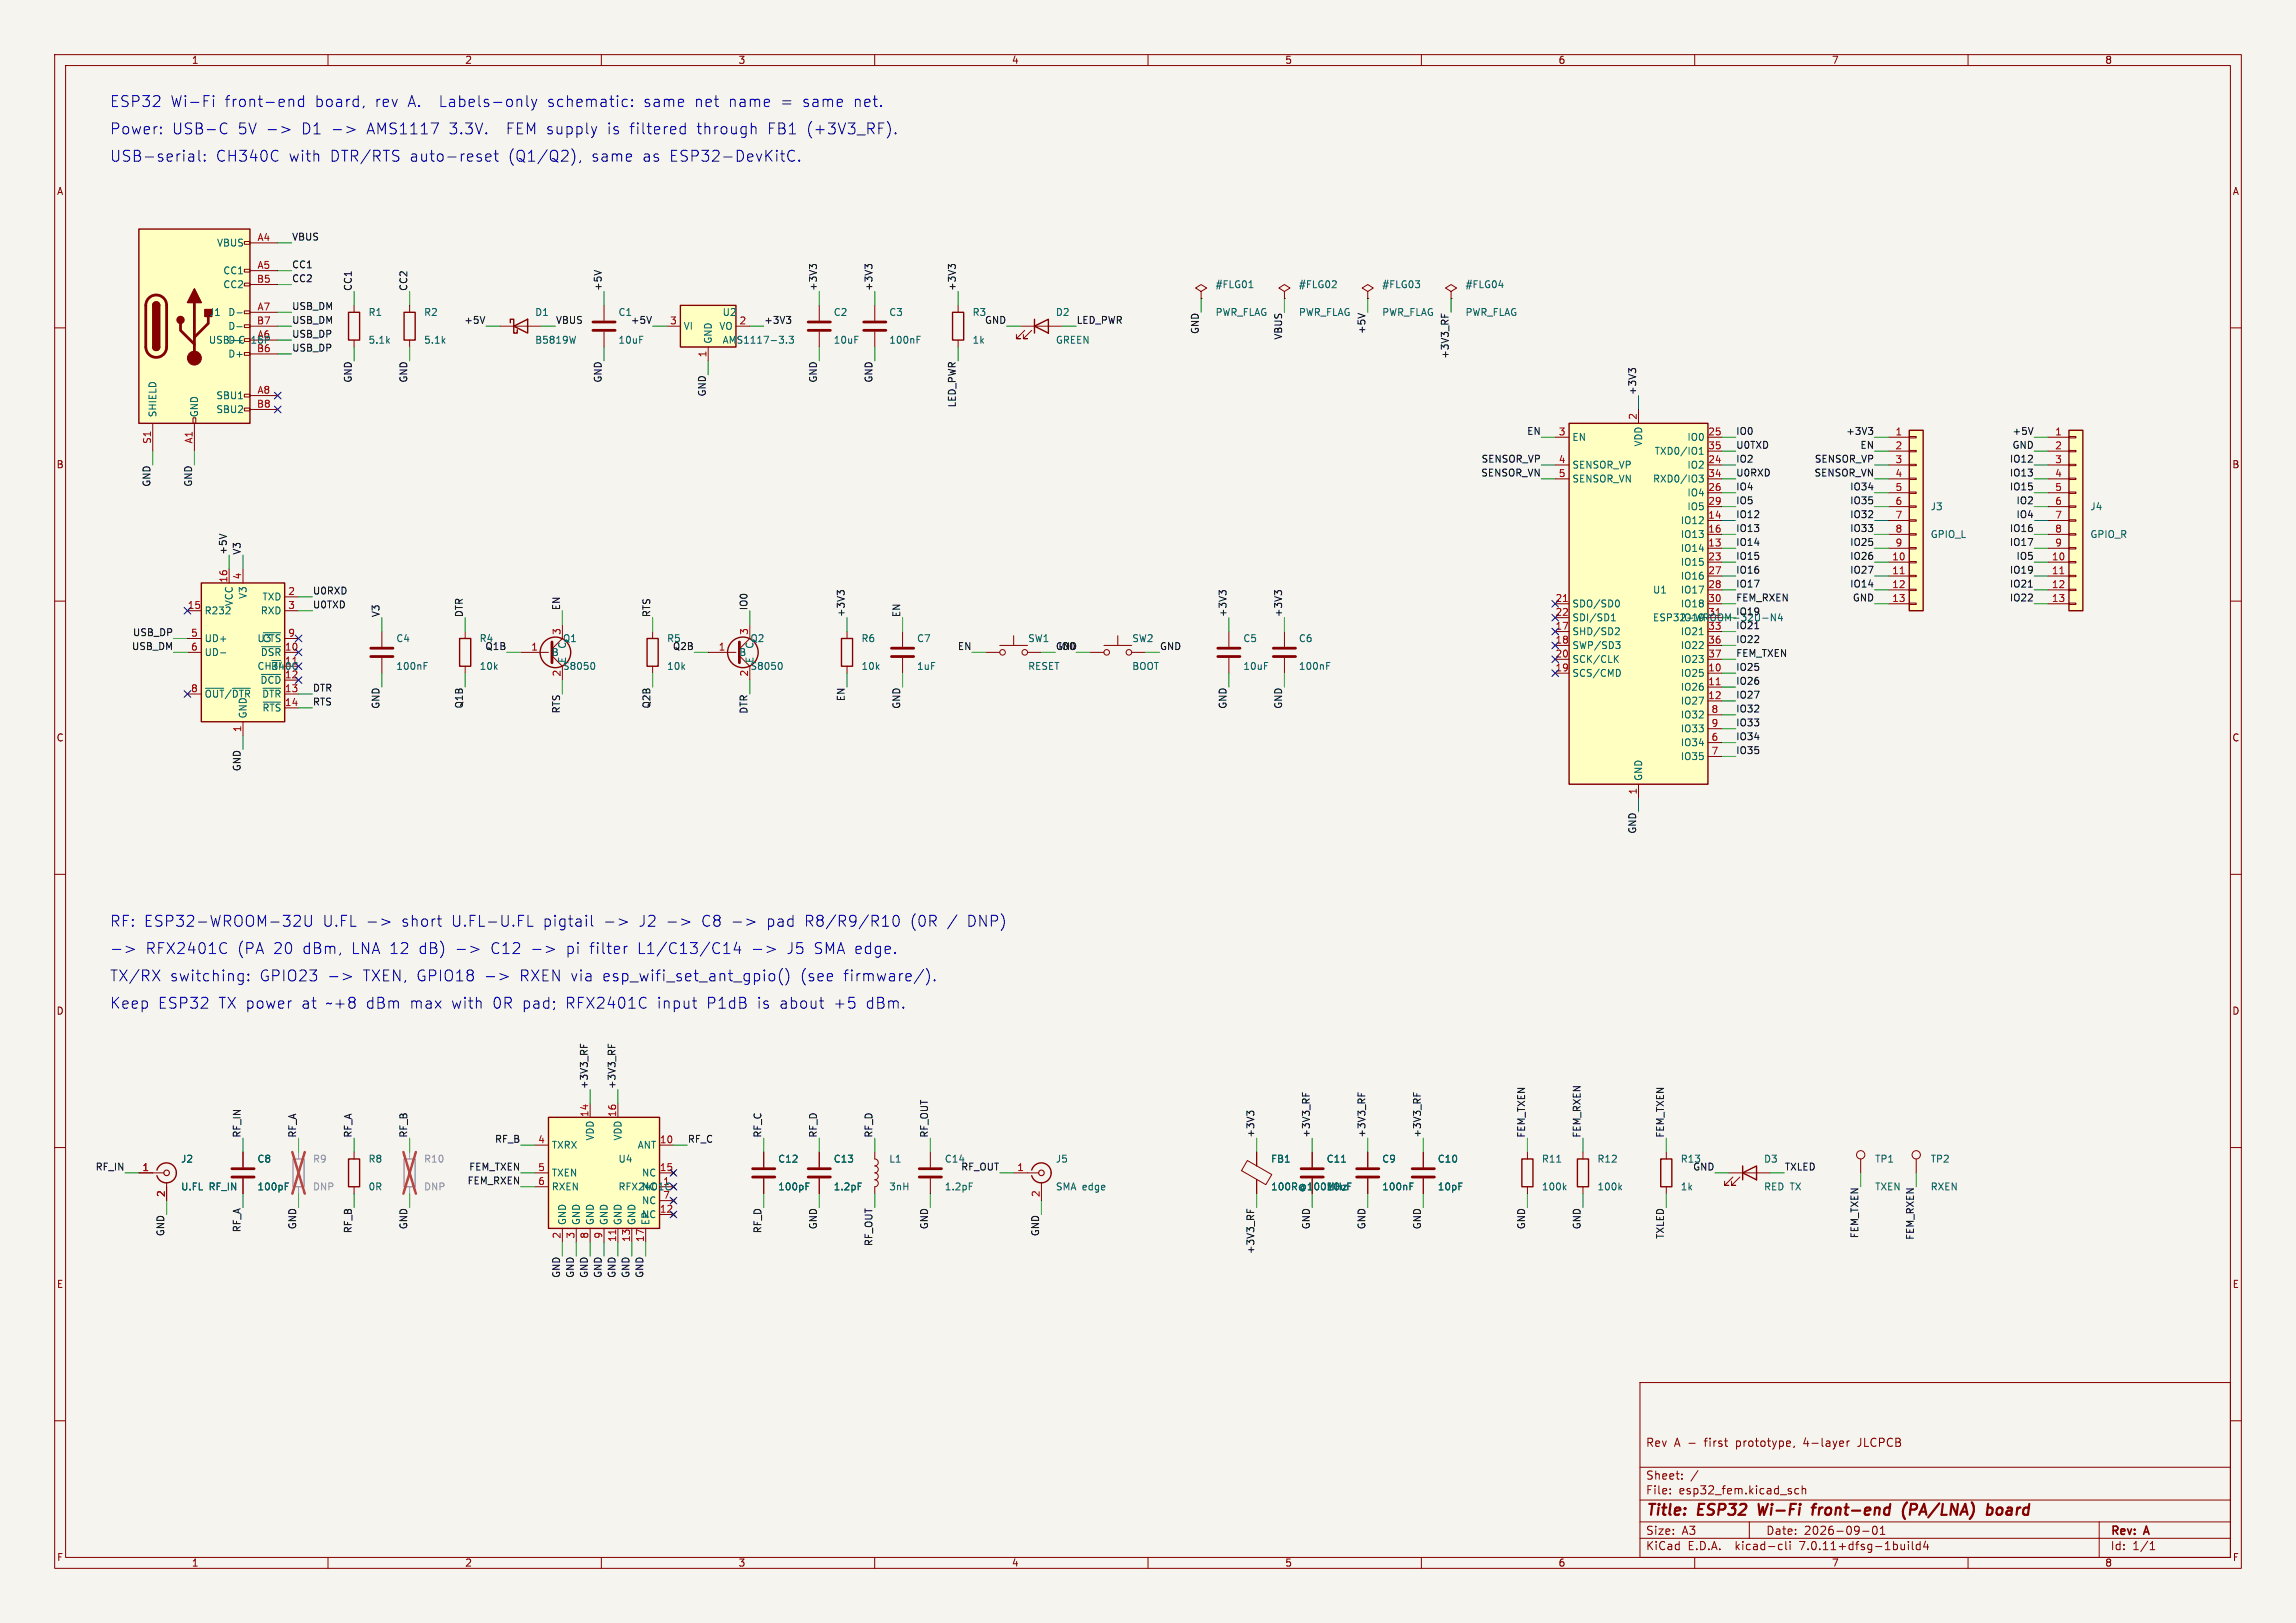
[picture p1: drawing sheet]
<svg xmlns="http://www.w3.org/2000/svg" width="420mm" height="297mm" viewBox="0 0 420 297" stroke-linecap="round" stroke-linejoin="round" font-family="sans-serif">
<defs><g id="words">
<g font-size="2.8" fill="#0000c2">
<text x="20" y="19.8">ESP32</text>
<text x="31.1" y="19.8">Wi-Fi</text>
<text x="41.1" y="19.8">front-end</text>
<text x="57.6" y="19.8">board,</text>
<text x="68.6" y="19.8">rev</text>
<text x="74.7" y="19.8">A.</text>
<text x="80.5" y="19.8">Labels-only</text>
<text x="100.4" y="19.8">schematic:</text>
<text x="118" y="19.8">same</text>
<text x="127.4" y="19.8">net</text>
<text x="133.7" y="19.8">name</text>
<text x="143.3" y="19.8">=</text>
<text x="147.3" y="19.8">same</text>
<text x="156.7" y="19.8">net.</text>
<text x="20" y="24.7">Power:</text>
<text x="20" y="29.8">USB-serial:</text>
<text x="31.4" y="24.7">USB-C</text>
<text x="39.4" y="29.8">CH340C</text>
<text x="43.4" y="24.7">5V -&gt;</text>
<text x="52.8" y="29.8">with</text>
<text x="55.2" y="24.7">D1 -&gt;</text>
<text x="60.4" y="29.8">DTR/RTS</text>
<text x="67.2" y="24.7">AMS1117</text>
<text x="75" y="29.8">auto-reset</text>
<text x="82.3" y="24.7">3.3V.</text>
<text x="92.9" y="24.7">FEM supply</text>
<text x="93" y="29.8">(Q1/Q2),</text>
<text x="108.3" y="29.8">same</text>
<text x="111.5" y="24.7">is</text>
<text x="115.6" y="24.7">filtered</text>
<text x="117.7" y="29.8">as</text>
<text x="122.7" y="29.8">ESP32-DevKitC.</text>
<text x="128" y="24.7">through</text>
<text x="141" y="24.7">FB1</text>
<text x="148.2" y="24.7">(+3V3_RF).</text>
<text x="20" y="169.7">RF: ESP32-WROOM-32U</text>
<text x="59" y="169.7">U.FL -&gt;</text>
<text x="73.5" y="169.7">short</text>
<text x="82.7" y="169.7">U.FL-U.FL</text>
<text x="99.5" y="169.7">pigtail</text>
<text x="117.1" y="169.7">J2</text>
<text x="128.7" y="169.7">C8 -&gt;</text>
<text x="140.7" y="169.7">pad</text>
<text x="147.7" y="169.7">R8/R9/R10</text>
<text x="167.1" y="169.7">(0R</text>
<text x="173.9" y="169.7">/</text>
<text x="177.6" y="169.7">DNP)</text>
<text x="20" y="179.7">TX/RX</text>
<text x="26.5" y="174.7">RFX2401C</text>
<text x="31" y="179.7">switching:</text>
<text x="43.4" y="174.7">(PA</text>
<text x="47.4" y="179.7">GPIO23</text>
<text x="50" y="174.7">20</text>
<text x="55.4" y="174.7">dBm,</text>
<text x="64.4" y="174.7">LNA 12</text>
<text x="66.4" y="179.7">TXEN, GPIO18</text>
<text x="76.8" y="174.7">dB)</text>
<text x="90" y="174.7">C12</text>
<text x="95.3" y="179.7">RXEN via</text>
<text x="104" y="174.7">pi</text>
<text x="108.3" y="174.7">filter</text>
<text x="110.5" y="179.7">esp_wifi_set_ant_gpio()</text>
<text x="117.1" y="174.7">L1/C13/C14</text>
<text x="144.6" y="174.7">J5</text>
<text x="146.8" y="179.7">(see</text>
<text x="149.6" y="174.7">SMA edge.</text>
<text x="154.7" y="179.7">firmware/).</text>
<text x="20" y="184.7">Keep</text>
<text x="28.8" y="184.7">ESP32</text>
<text x="39.9" y="184.7">TX power</text>
<text x="55.2" y="184.7">at</text>
<text x="59.7" y="184.7">~+8</text>
<text x="67.1" y="184.7">dBm</text>
<text x="75.2" y="184.7">max</text>
<text x="82.8" y="184.7">with</text>
<text x="90.4" y="184.7">0R pad;</text>
<text x="103.9" y="184.7">RFX2401C</text>
<text x="120.7" y="184.7">input</text>
<text x="129.8" y="184.7">P1dB</text>
<text x="139.1" y="184.7">is</text>
<text x="143.2" y="184.7">about</text>
<text x="153.2" y="184.7">+5</text>
<text x="159.2" y="184.7">dBm.</text>
</g>
<g font-size="2.8" fill="#840000">
<text x="301" y="277.9">Title:</text>
<text x="310.6" y="277.9">ESP32</text>
<text x="322.5" y="277.9">Wi-Fi</text>
<text x="333.2" y="277.9">front-end</text>
<text x="350.5" y="277.9">(PA/LNA)</text>
<text x="366.7" y="277.9">board</text>
</g>
<g font-size="2.1" fill="#840000">
<text x="301" y="265">Rev</text>
<text x="306.2" y="265">A -</text>
<text x="312" y="265">first</text>
<text x="317.8" y="265">prototype,</text>
<text x="330.3" y="265">4-layer</text>
<text x="340.4" y="265">JLCPCB</text>
<text x="301" y="273.7">File:</text>
<text x="301" y="271">Sheet:</text>
<text x="307.1" y="273.7">esp32_fem.kicad_sch</text>
<text x="301" y="281.1">Size:</text>
<text x="307.6" y="281.1">A3</text>
<text x="323" y="281.1">Date:</text>
<text x="330" y="281.1">2026-09-01</text>
<text x="386" y="281.3">Rev:</text>
<text x="392.4" y="281.3">A</text>
<text x="301" y="283.9">KiCad</text>
<text x="308.7" y="283.9">E.D.A.</text>
<text x="317.6" y="283.9">kicad-cli</text>
<text x="329.5" y="283.9">7.0.11+dfsg-1build4</text>
<text x="386" y="283.9">Id:</text>
<text x="390.1" y="283.9">1/1</text>
</g>
<g font-size="1.8" fill="#840000">
<text x="35" y="11.9">1</text>
<text x="85" y="11.9">2</text>
<text x="135" y="11.9">3</text>
<text x="185" y="11.9">4</text>
<text x="235" y="11.9">5</text>
<text x="285" y="11.9">6</text>
<text x="335" y="11.9">7</text>
<text x="385" y="11.9">8</text>
<text x="10.3" y="35.9">A</text>
<text x="408.3" y="35.9">A</text>
<text x="10.3" y="85.9">B</text>
<text x="408.2" y="85.9">B</text>
<text x="10.3" y="135.9">C</text>
<text x="408.2" y="135.9">C</text>
<text x="10.3" y="185.9">D</text>
<text x="408.2" y="185.9">D</text>
<text x="10.3" y="235.9">E</text>
<text x="408.3" y="235.9">E</text>
<text x="10.3" y="285.9">F</text>
<text x="35" y="286.9">1</text>
<text x="85" y="286.9">2</text>
<text x="135" y="286.9">3</text>
<text x="185" y="286.9">4</text>
<text x="235" y="286.9">5</text>
<text x="285" y="286.9">6</text>
<text x="335" y="286.9">7</text>
<text x="385" y="286.9">8</text>
<text x="408.3" y="285.9">F</text>
</g>
<g font-size="1.8" fill="#006464">
<text x="39.6" y="45.3">VBUS</text>
<text x="40.8" y="50.4">CC1</text>
<text x="40.8" y="52.9">CC2</text>
<text x="222.3" y="52.9">#FLG01</text>
<text x="237.5" y="52.9">#FLG02</text>
<text x="252.7" y="52.9">#FLG03</text>
<text x="268" y="52.9">#FLG04</text>
<text x="38.1" y="58">J1</text>
<text x="41.7" y="58">D-</text>
<text x="67.3" y="58">R1</text>
<text x="77.5" y="58">R2</text>
<text x="97.8" y="58">D1</text>
<text x="113" y="58">C1</text>
<text x="132.1" y="58">U2</text>
<text x="152.4" y="58">C2</text>
<text x="162.6" y="58">C3</text>
<text x="193" y="58">D2</text>
<text x="222.3" y="58">PWR_FLAG</text>
<text x="237.5" y="58">PWR_FLAG</text>
<text x="252.7" y="58">PWR_FLAG</text>
<text x="268" y="58">PWR_FLAG</text>
<text x="38.1" y="63.1">USB-C</text>
<text x="41.7" y="63.1">D+</text>
<text x="41.7" y="65.6">D+</text>
<text x="41.7" y="60.6">D-</text>
<text x="45.9" y="63.1">16P</text>
<text x="46.9" y="64.5">B6</text>
<text x="47" y="62">A6</text>
<text x="67.3" y="63.1">5.1k</text>
<text x="77.5" y="63.1">5.1k</text>
<text x="97.8" y="63.1">B5819W</text>
<text x="113" y="63.1">10uF</text>
<text x="125" y="60.6">VI</text>
<text x="130.4" y="63" transform="rotate(-90 130.4 63)">GND</text>
<text x="131.5" y="60.6">VO</text>
<text x="132.1" y="63.1">AMS1117-3.3</text>
<text x="152.4" y="63.1">10uF</text>
<text x="162.6" y="63.1">100nF</text>
<text x="177.8" y="63.1">1k</text>
<text x="193" y="63.1">GREEN</text>
<text x="28.8" y="76.5" transform="rotate(-90 28.8 76.5)">SHIELD</text>
<text x="36.4" y="76.5" transform="rotate(-90 36.4 76.5)">GND</text>
<text x="39.5" y="73.3">SBU1</text>
<text x="39.5" y="75.8">SBU2</text>
<text x="287.5" y="80.9">EN</text>
<text x="300.6" y="81.8" transform="rotate(-90 300.6 81.8)">VDD</text>
<text x="302.6" y="83.4">TXD0/IO1</text>
<text x="308.6" y="80.9">IO0</text>
<text x="287.5" y="86">SENSOR_VP</text>
<text x="287.5" y="88.5">SENSOR_VN</text>
<text x="302.3" y="88.5">RXD0/IO3</text>
<text x="308.6" y="86">IO2</text>
<text x="308.6" y="91">IO4</text>
<text x="308.6" y="93.6">IO5</text>
<text x="353.1" y="93.6">J3</text>
<text x="382.3" y="93.6">J4</text>
<text x="307.4" y="101.2">IO14</text>
<text x="307.4" y="96.1">IO12</text>
<text x="307.4" y="98.7">IO13</text>
<text x="353.1" y="98.7">GPIO_L</text>
<text x="382.3" y="98.7">GPIO_R</text>
<text x="307.4" y="103.7">IO15</text>
<text x="307.4" y="106.3">IO16</text>
<text x="37.3" y="112.6">R232</text>
<text x="42.8" y="111" transform="rotate(-90 42.8 111)">VCC</text>
<text x="45.3" y="109.7" transform="rotate(-90 45.3 109.7)">V3</text>
<text x="47.6" y="112.6">RXD</text>
<text x="47.9" y="110.1">TXD</text>
<text x="287.5" y="111.4">SDO/SD0</text>
<text x="287.5" y="113.9">SDI/SD1</text>
<text x="302.3" y="108.8">U1</text>
<text x="307.4" y="108.8">IO17</text>
<text x="307.4" y="111.4">IO18</text>
<text x="307.4" y="113.9">IO19</text>
<text x="312.4" y="112.8">31</text>
<text x="37.3" y="117.7">UD+</text>
<text x="47" y="117.7">U3</text>
<text x="47.9" y="117.7">~{CTS}</text>
<text x="72.4" y="117.7">C4</text>
<text x="102.9" y="117.7">Q1</text>
<text x="103.7" y="118.8" transform="rotate(-90 103.7 118.8)">C</text>
<text x="137.2" y="117.7">Q2</text>
<text x="138" y="118.8" transform="rotate(-90 138 118.8)">C</text>
<text x="157.5" y="117.7">R6</text>
<text x="167.6" y="117.7">C7</text>
<text x="188" y="117.7">SW1</text>
<text x="207" y="117.7">SW2</text>
<text x="227.3" y="117.7">C5</text>
<text x="237.5" y="117.7">C6</text>
<text x="287.5" y="116.4">SHD/SD2</text>
<text x="287.5" y="119">SWP/SD3</text>
<text x="307.4" y="116.4">IO21</text>
<text x="307.4" y="119">IO22</text>
<text x="312.4" y="115.3">33</text>
<text x="37.3" y="120.2">UD-</text>
<text x="47" y="122.8">CH340C</text>
<text x="47.5" y="125.3">~{DCD}</text>
<text x="47.6" y="120.2">~{DSR}</text>
<text x="49.5" y="122.8">~{RI}</text>
<text x="52" y="121.7">11</text>
<text x="52" y="124.2">12</text>
<text x="72.4" y="122.8">100nF</text>
<text x="87.6" y="122.8">10k</text>
<text x="100.8" y="120.2">B</text>
<text x="102.9" y="122.8">S8050</text>
<text x="103.7" y="121.4" transform="rotate(-90 103.7 121.4)">E</text>
<text x="121.9" y="122.8">10k</text>
<text x="135.1" y="120.2">B</text>
<text x="137.2" y="122.8">S8050</text>
<text x="138" y="121.4" transform="rotate(-90 138 121.4)">E</text>
<text x="157.5" y="122.8">10k</text>
<text x="167.6" y="122.8">1uF</text>
<text x="188" y="122.8">RESET</text>
<text x="207" y="122.8">BOOT</text>
<text x="227.3" y="122.8">10uF</text>
<text x="237.5" y="122.8">100nF</text>
<text x="287.5" y="124.1">SCS/CMD</text>
<text x="287.5" y="121.5">SCK/CLK</text>
<text x="307.4" y="124.1">IO25</text>
<text x="307.4" y="121.5">IO23</text>
<text x="37.3" y="127.9">~{OUT}/~{DTR}</text>
<text x="45.3" y="131.6" transform="rotate(-90 45.3 131.6)">GND</text>
<text x="47.9" y="127.9">~{DTR}</text>
<text x="47.9" y="130.4">~{RTS}</text>
<text x="307.4" y="126.6">IO26</text>
<text x="307.4" y="129.1">IO27</text>
<text x="307.4" y="131.7">IO32</text>
<text x="307.4" y="136.8">IO34</text>
<text x="307.4" y="134.2">IO33</text>
<text x="300.6" y="143" transform="rotate(-90 300.6 143)">GND</text>
<text x="307.4" y="139.3">IO35</text>
<text x="108.8" y="208.8" transform="rotate(-90 108.8 208.8)">VDD</text>
<text x="113.9" y="208.8" transform="rotate(-90 113.9 208.8)">VDD</text>
<text x="33" y="213">J2</text>
<text x="47" y="213">C8</text>
<text x="67.3" y="213">R8</text>
<text x="100.8" y="210.4">TXRX</text>
<text x="100.8" y="215.5">TXEN</text>
<text x="113" y="213">U4</text>
<text x="116.6" y="210.4">ANT</text>
<text x="117.3" y="215.5">NC</text>
<text x="142.2" y="213">C12</text>
<text x="152.4" y="213">C13</text>
<text x="162.6" y="213">L1</text>
<text x="172.7" y="213">C14</text>
<text x="193" y="213">J5</text>
<text x="232.4" y="213">FB1</text>
<text x="242.6" y="213">C11</text>
<text x="252.7" y="213">C9</text>
<text x="262.9" y="213">C10</text>
<text x="282" y="213">R11</text>
<text x="292.1" y="213">R12</text>
<text x="322.6" y="213">D3</text>
<text x="342.9" y="213">TP1</text>
<text x="353.1" y="213">TP2</text>
<text x="33" y="218">U.FL</text>
<text x="38.3" y="218">RF_IN</text>
<text x="47" y="218">100pF</text>
<text x="67.3" y="218">0R</text>
<text x="100.8" y="218">RXEN</text>
<text x="113" y="218">RFX2401C</text>
<text x="117.3" y="218">NC</text>
<text x="117.3" y="220.6">NC</text>
<text x="121.2" y="216.9">1</text>
<text x="121.2" y="219.5">7</text>
<text x="142.2" y="218">100pF</text>
<text x="152.4" y="218">1.2pF</text>
<text x="162.6" y="218">3nH</text>
<text x="172.7" y="218">1.2pF</text>
<text x="193" y="218">SMA edge</text>
<text x="232.4" y="218">100R@100MHz</text>
<text x="242.6" y="218">10uF</text>
<text x="252.7" y="218">100nF</text>
<text x="262.9" y="218">10pF</text>
<text x="282" y="218">100k</text>
<text x="292.1" y="218">100k</text>
<text x="307.4" y="218">1k</text>
<text x="322.6" y="218">RED TX</text>
<text x="342.9" y="218">TXEN</text>
<text x="353.1" y="218">RXEN</text>
<text x="103.7" y="224.3" transform="rotate(-90 103.7 224.3)">GND</text>
<text x="106.3" y="224.3" transform="rotate(-90 106.3 224.3)">GND</text>
<text x="108.8" y="224.3" transform="rotate(-90 108.8 224.3)">GND</text>
<text x="111.4" y="224.3" transform="rotate(-90 111.4 224.3)">GND</text>
<text x="113.9" y="224.3" transform="rotate(-90 113.9 224.3)">GND</text>
<text x="116.4" y="224.3" transform="rotate(-90 116.4 224.3)">GND</text>
<text x="117.3" y="223.1">NC</text>
<text x="119" y="224.3" transform="rotate(-90 119 224.3)">EP</text>
</g>
<g font-size="1.8" fill="#a90000">
<text x="47" y="44.2">A4</text>
<text x="46.9" y="51.8">B5</text>
<text x="47" y="49.3">A5</text>
<text x="46.9" y="59.4">B7</text>
<text x="47" y="56.9">A7</text>
<text x="122.5" y="59.4">3</text>
<text x="135.2" y="59.4">2</text>
<text x="129.3" y="65.5" transform="rotate(-90 129.3 65.5)">1</text>
<text x="46.9" y="74.7">B8</text>
<text x="47" y="72.1">A8</text>
<text x="299.5" y="76.9" transform="rotate(-90 299.5 76.9)">2</text>
<text x="27.7" y="81.3" transform="rotate(-90 27.7 81.3)">S1</text>
<text x="35.3" y="81.3" transform="rotate(-90 35.3 81.3)">A1</text>
<text x="285" y="79.8">3</text>
<text x="312.4" y="79.8">25</text>
<text x="312.4" y="82.3">35</text>
<text x="346.6" y="79.8">1</text>
<text x="346.6" y="82.3">2</text>
<text x="375.8" y="79.8">1</text>
<text x="375.8" y="82.3">2</text>
<text x="285" y="84.8">4</text>
<text x="285" y="87.4">5</text>
<text x="312.4" y="84.8">24</text>
<text x="312.4" y="89.9">26</text>
<text x="312.4" y="87.4">34</text>
<text x="346.6" y="84.8">3</text>
<text x="346.6" y="87.4">4</text>
<text x="346.6" y="89.9">5</text>
<text x="375.8" y="84.8">3</text>
<text x="375.8" y="87.4">4</text>
<text x="375.8" y="89.9">5</text>
<text x="312.4" y="95">14</text>
<text x="312.4" y="92.5">29</text>
<text x="346.6" y="92.5">6</text>
<text x="346.6" y="95">7</text>
<text x="375.8" y="92.5">6</text>
<text x="375.8" y="95">7</text>
<text x="312.4" y="100.1">13</text>
<text x="312.4" y="97.5">16</text>
<text x="346.6" y="97.5">8</text>
<text x="346.6" y="100.1">9</text>
<text x="375.8" y="97.5">8</text>
<text x="375.8" y="100.1">9</text>
<text x="41.7" y="106.7" transform="rotate(-90 41.7 106.7)">16</text>
<text x="44.2" y="106.1" transform="rotate(-90 44.2 106.1)">4</text>
<text x="312.4" y="102.6">23</text>
<text x="312.4" y="105.2">27</text>
<text x="312.4" y="107.7">28</text>
<text x="346" y="102.6">10</text>
<text x="346" y="105.2">11</text>
<text x="346" y="107.7">12</text>
<text x="375.2" y="102.6">10</text>
<text x="375.2" y="105.2">11</text>
<text x="375.2" y="107.7">12</text>
<text x="34.2" y="111.5">15</text>
<text x="52.6" y="109">2</text>
<text x="52.6" y="111.5">3</text>
<text x="284.4" y="110.2">21</text>
<text x="284.4" y="112.8">22</text>
<text x="312.4" y="110.2">30</text>
<text x="346" y="110.2">13</text>
<text x="375.2" y="110.2">13</text>
<text x="34.9" y="116.6">5</text>
<text x="34.9" y="119.1">6</text>
<text x="52" y="119.1">10</text>
<text x="52.6" y="116.6">9</text>
<text x="97.1" y="119.1">1</text>
<text x="102.6" y="116.3" transform="rotate(-90 102.6 116.3)">3</text>
<text x="131.4" y="119.1">1</text>
<text x="136.9" y="116.3" transform="rotate(-90 136.9 116.3)">3</text>
<text x="284.4" y="115.3">17</text>
<text x="284.4" y="117.9">18</text>
<text x="312.4" y="117.9">36</text>
<text x="102.6" y="123.9" transform="rotate(-90 102.6 123.9)">2</text>
<text x="136.9" y="123.9" transform="rotate(-90 136.9 123.9)">2</text>
<text x="284.4" y="122.9">19</text>
<text x="284.4" y="120.4">20</text>
<text x="312.4" y="122.9">10</text>
<text x="312.4" y="125.5">11</text>
<text x="312.4" y="120.4">37</text>
<text x="34.9" y="126.7">8</text>
<text x="52" y="126.7">13</text>
<text x="52" y="129.3">14</text>
<text x="312.4" y="128">12</text>
<text x="313" y="130.6">8</text>
<text x="44.2" y="134.1" transform="rotate(-90 44.2 134.1)">1</text>
<text x="313" y="135.6">6</text>
<text x="313" y="133.1">9</text>
<text x="313" y="138.2">7</text>
<text x="299.5" y="145.5" transform="rotate(-90 299.5 145.5)">1</text>
<text x="98.4" y="209.3">4</text>
<text x="107.7" y="204.5" transform="rotate(-90 107.7 204.5)">14</text>
<text x="112.8" y="204.5" transform="rotate(-90 112.8 204.5)">16</text>
<text x="120.6" y="209.3">10</text>
<text x="26" y="214.4">1</text>
<text x="98.4" y="214.4">5</text>
<text x="120.6" y="214.4">15</text>
<text x="186" y="214.4">1</text>
<text x="30.2" y="219.1" transform="rotate(-90 30.2 219.1)">2</text>
<text x="98.4" y="216.9">6</text>
<text x="120.6" y="222">12</text>
<text x="190.2" y="219.1" transform="rotate(-90 190.2 219.1)">2</text>
<text x="102.6" y="226.8" transform="rotate(-90 102.6 226.8)">2</text>
<text x="105.2" y="226.8" transform="rotate(-90 105.2 226.8)">3</text>
<text x="107.7" y="226.8" transform="rotate(-90 107.7 226.8)">8</text>
<text x="110.2" y="226.8" transform="rotate(-90 110.2 226.8)">9</text>
<text x="112.8" y="227.4" transform="rotate(-90 112.8 227.4)">11</text>
<text x="115.3" y="227.4" transform="rotate(-90 115.3 227.4)">13</text>
<text x="117.9" y="227.4" transform="rotate(-90 117.9 227.4)">17</text>
</g>
<g font-size="1.8" fill="#0f0f0f">
<text x="53.3" y="44.1">VBUS</text>
<text x="53.3" y="49.2">CC1</text>
<text x="53.3" y="51.7">CC2</text>
<text x="64.4" y="53.3" transform="rotate(-90 64.4 53.3)">CC1</text>
<text x="74.6" y="53.3" transform="rotate(-90 74.6 53.3)">CC2</text>
<text x="110.1" y="53.3" transform="rotate(-90 110.1 53.3)">+5V</text>
<text x="149.5" y="53.3" transform="rotate(-90 149.5 53.3)">+3V3</text>
<text x="159.7" y="53.3" transform="rotate(-90 159.7 53.3)">+3V3</text>
<text x="174.9" y="53.3" transform="rotate(-90 174.9 53.3)">+3V3</text>
<text x="53.3" y="56.8">USB_DM</text>
<text x="53.3" y="59.3">USB_DM</text>
<text x="84.8" y="59.3">+5V</text>
<text x="101.6" y="59.3">VBUS</text>
<text x="115.3" y="59.3">+5V</text>
<text x="139.7" y="59.3">+3V3</text>
<text x="177.8" y="58">R3</text>
<text x="180.1" y="59.3">GND</text>
<text x="196.8" y="59.3">LED_PWR</text>
<text x="53.3" y="61.9">USB_DP</text>
<text x="53.3" y="64.4">USB_DP</text>
<text x="219.4" y="61.2" transform="rotate(-90 219.4 61.2)">GND</text>
<text x="234.6" y="62.3" transform="rotate(-90 234.6 62.3)">VBUS</text>
<text x="249.8" y="61.2" transform="rotate(-90 249.8 61.2)">+5V</text>
<text x="265.1" y="65.8" transform="rotate(-90 265.1 65.8)">+3V3_RF</text>
<text x="64.4" y="70.1" transform="rotate(-90 64.4 70.1)">GND</text>
<text x="74.6" y="70.1" transform="rotate(-90 74.6 70.1)">GND</text>
<text x="110.1" y="70.1" transform="rotate(-90 110.1 70.1)">GND</text>
<text x="149.5" y="70.1" transform="rotate(-90 149.5 70.1)">GND</text>
<text x="159.7" y="70.1" transform="rotate(-90 159.7 70.1)">GND</text>
<text x="129.2" y="72.7" transform="rotate(-90 129.2 72.7)">GND</text>
<text x="174.9" y="74.6" transform="rotate(-90 174.9 74.6)">LED_PWR</text>
<text x="299.4" y="72.4" transform="rotate(-90 299.4 72.4)">+3V3</text>
<text x="279.3" y="79.7">EN</text>
<text x="317.5" y="79.7">IO0</text>
<text x="317.5" y="82.2">U0TXD</text>
<text x="337.6" y="79.7">+3V3</text>
<text x="340.2" y="82.2">EN</text>
<text x="368" y="79.7">+5V</text>
<text x="368" y="82.2">GND</text>
<text x="27.6" y="89.2" transform="rotate(-90 27.6 89.2)">GND</text>
<text x="35.2" y="89.2" transform="rotate(-90 35.2 89.2)">GND</text>
<text x="270.9" y="87.3">SENSOR_VN</text>
<text x="270.9" y="84.7">SENSOR_VP</text>
<text x="317.5" y="89.8">IO4</text>
<text x="317.5" y="87.3">U0RXD</text>
<text x="317.5" y="84.7">IO2</text>
<text x="331.8" y="87.3">SENSOR_VN</text>
<text x="331.9" y="84.7">SENSOR_VP</text>
<text x="338.3" y="89.8">IO34</text>
<text x="367.6" y="87.3">IO13</text>
<text x="367.6" y="89.8">IO15</text>
<text x="367.6" y="84.7">IO12</text>
<text x="317.5" y="92.4">IO5</text>
<text x="317.5" y="94.9">IO12</text>
<text x="338.3" y="92.4">IO35</text>
<text x="338.3" y="94.9">IO32</text>
<text x="368.8" y="92.4">IO2</text>
<text x="368.8" y="94.9">IO4</text>
<text x="41.6" y="101.6" transform="rotate(-90 41.6 101.6)">+5V</text>
<text x="44.1" y="101.6" transform="rotate(-90 44.1 101.6)">V3</text>
<text x="317.5" y="100">IO14</text>
<text x="317.5" y="97.4">IO13</text>
<text x="338.3" y="97.4">IO33</text>
<text x="338.3" y="100">IO25</text>
<text x="367.6" y="100">IO17</text>
<text x="367.6" y="97.4">IO16</text>
<text x="317.5" y="102.5">IO15</text>
<text x="317.5" y="105.1">IO16</text>
<text x="317.5" y="107.6">IO17</text>
<text x="338.3" y="107.6">IO14</text>
<text x="338.3" y="105.1">IO27</text>
<text x="338.3" y="102.5">IO26</text>
<text x="367.6" y="105.1">IO19</text>
<text x="367.6" y="107.6">IO21</text>
<text x="368.8" y="102.5">IO5</text>
<text x="57.1" y="108.9">U0RXD</text>
<text x="57.1" y="111.4">U0TXD</text>
<text x="69.5" y="113" transform="rotate(-90 69.5 113)">V3</text>
<text x="84.7" y="113" transform="rotate(-90 84.7 113)">DTR</text>
<text x="102.5" y="111.8" transform="rotate(-90 102.5 111.8)">EN</text>
<text x="119" y="113" transform="rotate(-90 119 113)">RTS</text>
<text x="136.8" y="111.8" transform="rotate(-90 136.8 111.8)">IO0</text>
<text x="154.6" y="113" transform="rotate(-90 154.6 113)">+3V3</text>
<text x="164.8" y="113" transform="rotate(-90 164.8 113)">EN</text>
<text x="224.4" y="113" transform="rotate(-90 224.4 113)">+3V3</text>
<text x="234.6" y="113" transform="rotate(-90 234.6 113)">+3V3</text>
<text x="317.5" y="112.7">IO19</text>
<text x="317.5" y="110.1">FEM_RXEN</text>
<text x="338.8" y="110.1">GND</text>
<text x="367.6" y="110.1">IO22</text>
<text x="24" y="119">USB_DM</text>
<text x="24.2" y="116.5">USB_DP</text>
<text x="87.6" y="117.7">R4</text>
<text x="88.7" y="119">Q1B</text>
<text x="121.9" y="117.7">R5</text>
<text x="123" y="119">Q2B</text>
<text x="175.1" y="119">EN</text>
<text x="193.5" y="119">IO0</text>
<text x="212.1" y="119">GND</text>
<text x="317.5" y="115.2">IO21</text>
<text x="317.5" y="117.8">IO22</text>
<text x="317.5" y="120.3">FEM_TXEN</text>
<text x="317.5" y="122.8">IO25</text>
<text x="317.5" y="125.4">IO26</text>
<text x="57.1" y="126.7">DTR</text>
<text x="57.1" y="129.2">RTS</text>
<text x="69.5" y="129.8" transform="rotate(-90 69.5 129.8)">GND</text>
<text x="84.7" y="129.7" transform="rotate(-90 84.7 129.7)">Q1B</text>
<text x="102.5" y="130.7" transform="rotate(-90 102.5 130.7)">RTS</text>
<text x="119" y="129.7" transform="rotate(-90 119 129.7)">Q2B</text>
<text x="136.8" y="130.7" transform="rotate(-90 136.8 130.7)">DTR</text>
<text x="154.6" y="128.4" transform="rotate(-90 154.6 128.4)">EN</text>
<text x="164.8" y="129.8" transform="rotate(-90 164.8 129.8)">GND</text>
<text x="224.4" y="129.8" transform="rotate(-90 224.4 129.8)">GND</text>
<text x="234.6" y="129.8" transform="rotate(-90 234.6 129.8)">GND</text>
<text x="317.5" y="130.5">IO32</text>
<text x="317.5" y="127.9">IO27</text>
<text x="317.5" y="135.5">IO34</text>
<text x="317.5" y="133">IO33</text>
<text x="44.1" y="141.2" transform="rotate(-90 44.1 141.2)">GND</text>
<text x="317.5" y="138.1">IO35</text>
<text x="299.4" y="152.7" transform="rotate(-90 299.4 152.7)">GND</text>
<text x="107.6" y="199.4" transform="rotate(-90 107.6 199.4)">+3V3_RF</text>
<text x="112.7" y="199.4" transform="rotate(-90 112.7 199.4)">+3V3_RF</text>
<text x="44.1" y="208.3" transform="rotate(-90 44.1 208.3)">RF_IN</text>
<text x="54.3" y="208.3" transform="rotate(-90 54.3 208.3)">RF_A</text>
<text x="64.4" y="208.3" transform="rotate(-90 64.4 208.3)">RF_A</text>
<text x="74.6" y="208.3" transform="rotate(-90 74.6 208.3)">RF_B</text>
<text x="90.5" y="209.2">RF_B</text>
<text x="125.7" y="209.2">RF_C</text>
<text x="139.4" y="208.3" transform="rotate(-90 139.4 208.3)">RF_C</text>
<text x="149.5" y="208.3" transform="rotate(-90 149.5 208.3)">RF_D</text>
<text x="159.7" y="208.3" transform="rotate(-90 159.7 208.3)">RF_D</text>
<text x="169.8" y="208.3" transform="rotate(-90 169.8 208.3)">RF_OUT</text>
<text x="229.5" y="208.3" transform="rotate(-90 229.5 208.3)">+3V3</text>
<text x="239.7" y="208.3" transform="rotate(-90 239.7 208.3)">+3V3_RF</text>
<text x="249.8" y="208.3" transform="rotate(-90 249.8 208.3)">+3V3_RF</text>
<text x="260" y="208.3" transform="rotate(-90 260 208.3)">+3V3_RF</text>
<text x="279" y="208.3" transform="rotate(-90 279 208.3)">FEM_TXEN</text>
<text x="289.2" y="208.3" transform="rotate(-90 289.2 208.3)">FEM_RXEN</text>
<text x="304.4" y="208.3" transform="rotate(-90 304.4 208.3)">FEM_TXEN</text>
<text x="17.4" y="214.3">RF_IN</text>
<text x="85.7" y="214.3">FEM_TXEN</text>
<text x="175.7" y="214.3">RF_OUT</text>
<text x="307.4" y="213">R13</text>
<text x="309.6" y="214.3">GND</text>
<text x="326.4" y="214.3">TXLED</text>
<text x="85.4" y="216.8">FEM_RXEN</text>
<text x="30.1" y="226.3" transform="rotate(-90 30.1 226.3)">GND</text>
<text x="44.1" y="225.6" transform="rotate(-90 44.1 225.6)">RF_A</text>
<text x="54.3" y="225.1" transform="rotate(-90 54.3 225.1)">GND</text>
<text x="64.4" y="225.8" transform="rotate(-90 64.4 225.8)">RF_B</text>
<text x="74.6" y="225.1" transform="rotate(-90 74.6 225.1)">GND</text>
<text x="139.4" y="225.8" transform="rotate(-90 139.4 225.8)">RF_D</text>
<text x="149.5" y="225.1" transform="rotate(-90 149.5 225.1)">GND</text>
<text x="169.8" y="225.1" transform="rotate(-90 169.8 225.1)">GND</text>
<text x="190.2" y="226.3" transform="rotate(-90 190.2 226.3)">GND</text>
<text x="239.7" y="225.1" transform="rotate(-90 239.7 225.1)">GND</text>
<text x="249.8" y="225.1" transform="rotate(-90 249.8 225.1)">GND</text>
<text x="260" y="225.1" transform="rotate(-90 260 225.1)">GND</text>
<text x="279" y="225.1" transform="rotate(-90 279 225.1)">GND</text>
<text x="289.2" y="225.1" transform="rotate(-90 289.2 225.1)">GND</text>
<text x="304.4" y="226.8" transform="rotate(-90 304.4 226.8)">TXLED</text>
<text x="340" y="226.7" transform="rotate(-90 340 226.7)">FEM_TXEN</text>
<text x="350.2" y="227" transform="rotate(-90 350.2 227)">FEM_RXEN</text>
<text x="102.5" y="233.9" transform="rotate(-90 102.5 233.9)">GND</text>
<text x="105.1" y="233.9" transform="rotate(-90 105.1 233.9)">GND</text>
<text x="107.6" y="233.9" transform="rotate(-90 107.6 233.9)">GND</text>
<text x="110.1" y="233.9" transform="rotate(-90 110.1 233.9)">GND</text>
<text x="112.7" y="233.9" transform="rotate(-90 112.7 233.9)">GND</text>
<text x="115.2" y="233.9" transform="rotate(-90 115.2 233.9)">GND</text>
<text x="117.8" y="233.9" transform="rotate(-90 117.8 233.9)">GND</text>
<text x="159.7" y="228.1" transform="rotate(-90 159.7 228.1)">RF_OUT</text>
<text x="229.5" y="229.6" transform="rotate(-90 229.5 229.6)">+3V3_RF</text>
</g>
<text font-size="1.8" fill="#009600" x="302.3" y="113.9">ESP32-WROOM-32U-N4</text>
<g font-size="1.8" fill="#939391">
<text x="57.2" y="213">R9</text>
<text x="77.5" y="213">R10</text>
<text x="57.2" y="218">DNP</text>
<text x="77.5" y="218">DNP</text>
</g>
</g></defs>
<path d="M0 0h420v297h-420z" fill="#f5f4ef" stroke="#f5f4ef" stroke-width=".18"/>
<g fill="none" stroke="#840000" stroke-width=".18">
<path d="M10 10h400v277h-400zM12 12h396v273h-396zM60 10v2M110 10v2M160 10v2M210 10v2M260 10v2M310 10v2M360 10v2M10 60h2M44.7 59.4h1v.5h-1zM44.7 56.9h1v.5h-1z"/>
<path d="M44.7 51.8h1v.5h-1zM44.7 49.3h1v.5h-1zM44.7 44.2h1v.5h-1zM45.7 59.7h5.1M45.7 44.5h5.1M45.7 49.5h5.1M45.7 57.2h5.1M45.7 52.1h5.1M64.8 55.9v1.3M74.9 55.9v1.3M91.4 59.7h7.7M110.5 55.9v2.8"/>
<path d="M121.9 59.7h2.6M134.6 59.7h2.6M149.9 55.9v2.8M160 55.9v2.8M175.3 55.9v1.3M186.7 59.7h7.6M219.7 53.3l1-.6-1-.6-1 .6 1 .6v1.3M219.7 54.6h.1M234.9 53.3l1.1-.6-1.1-.6-1 .6 1 .6v1.3M234.9 54.6h.1M250.2 53.3l1-.6-1-.6-1 .6 1 .6v1.3M250.2 54.6h.1"/>
<path d="M265.4 53.3l1-.6-1-.6-1 .6 1 .6v1.3M265.4 54.6h.1M408 60h2M27.9 77.5v5.1M35.3 76.5h.5v1h-.5zM35.6 77.5v5.1M44.7 74.7h1v.5h-1zM44.7 72.1h1v.5h-1zM44.7 64.5h1v.5h-1zM44.7 62h1v.5h-1zM45.7 62.2h5.1M45.7 72.4h5.1"/>
<path d="M45.7 64.8h5.1M45.7 74.9h5.1M64.8 62.2v1.3M74.9 62.2v1.3M110.5 60.7v2.8M129.5 63.5v2.5M149.9 60.7v2.8M160 60.7v2.8M175.3 62.2v1.3M187.5 60.5l-1.6 1.5h.8h-.8v-.8M188.7 60.5l-1.5 1.5h.8h-.8v-.8M299.7 74.9v2.6"/>
<path d="M349.2 79.9h1.3v.2h-1.3zM378.5 79.9h1.2v.2h-1.2zM284.5 80h2.5M284.5 85.1h2.5M284.5 87.6h2.5M312.4 80h2.6M312.4 82.6h2.6M312.4 85.1h2.6M312.4 87.6h2.6M312.4 90.2h2.6M312.4 92.7h2.6M312.4 95.3h2.6"/>
<path d="M312.4 97.8h2.6M345.4 80h3.8M345.4 82.6h3.8M345.4 85.1h3.8M345.4 87.6h3.8M345.4 90.2h3.8M345.4 92.7h3.8M345.4 95.3h3.8M345.4 97.8h3.8M349.2 97.7h1.3v.2h-1.3zM349.2 95.1h1.3v.3h-1.3zM349.2 92.6h1.3v.2h-1.3z"/>
<path d="M349.2 90h1.3v.3h-1.3zM349.2 87.5h1.3v.3h-1.3zM349.2 85h1.3v.2h-1.3zM349.2 82.4h1.3v.3h-1.3zM374.6 80h3.9M374.6 82.6h3.9M374.6 85.1h3.9M374.6 87.6h3.9M374.6 90.2h3.9M374.6 92.7h3.9M374.6 95.3h3.9M374.6 97.8h3.9"/>
<path d="M378.5 97.7h1.2v.2h-1.2zM378.5 95.1h1.2v.3h-1.2zM378.5 92.6h1.2v.2h-1.2zM378.5 90h1.2v.3h-1.2zM378.5 87.5h1.2v.3h-1.2zM378.5 85h1.2v.2h-1.2zM378.5 82.4h1.2v.3h-1.2zM10 110h2M34.3 119.4h2.5M34.3 111.8h2.5M34.3 116.8h2.5M41.9 104.1v2.6"/>
<path d="M44.4 104.1v2.6M52.1 119.4h2.5M52.1 111.8h2.5M52.1 109.2h2.5M52.1 116.8h2.5M69.8 115.6v2.8M85.1 115.6v1.2M95.2 119.4h5.1M102.9 114.3v2.5l-1.9 1.9M119.4 115.6v1.2M129.5 119.4h5.1M137.2 114.3v2.5l-1.9 1.9"/>
<path d="M154.9 115.6v1.2M165.1 115.6v2.8M180.3 119.4h2.6M182.9 118.1h5.1M185.4 116.3v1.8M188 119.4h2.5M199.4 119.4h2.5M201.9 118.1h5.1M204.5 116.3v1.8M207 119.4h2.5M224.8 115.6v2.8M234.9 115.6v2.8"/>
<path d="M284.5 110.5h2.5M284.5 115.6h2.5M284.5 118.1h2.5M284.5 113h2.5M312.4 102.9h2.6M312.4 105.4h2.6M312.4 108h2.6M312.4 110.5h2.6M312.4 100.3h2.6M312.4 115.6h2.6M312.4 118.1h2.6M345.4 102.9h3.8"/>
<path d="M345.4 105.4h3.8M345.4 108h3.8M345.4 110.5h3.8M345.4 100.3h3.8M349.2 110.4h1.3v.2h-1.3zM349.2 107.8h1.3v.3h-1.3zM349.2 105.3h1.3v.2h-1.3zM349.2 102.7h1.3v.3h-1.3zM349.2 100.2h1.3v.3h-1.3zM374.6 102.9h3.9M374.6 105.4h3.9M374.6 108h3.9"/>
<path d="M374.6 110.5h3.9M374.6 100.3h3.9M378.5 110.4h1.2v.2h-1.2zM378.5 107.8h1.2v.3h-1.2zM378.5 105.3h1.2v.2h-1.2zM378.5 102.7h1.2v.3h-1.2zM378.5 100.2h1.2v.3h-1.2zM408 110h2M34.3 127h2.5M44.4 132.1v2.5M52.1 121.9h2.5M52.1 124.5h2.5"/>
<path d="M52.1 127h2.5M52.1 129.5h2.5M69.8 120.4v2.8M85.1 121.9v1.3M101 120l1.9 1.9v2.6M119.4 121.9v1.3M135.3 120l1.9 1.9v2.6M154.9 121.9v1.3M165.1 120.4v2.8M224.8 120.4v2.8M234.9 120.4v2.8M284.5 123.2h2.5"/>
<path d="M284.5 120.7h2.5M312.4 123.2h2.6M312.4 125.7h2.6M312.4 128.3h2.6M312.4 120.7h2.6M312.4 135.9h2.6M312.4 138.4h2.6M312.4 130.8h2.6M312.4 133.4h2.6M10 160h2M299.7 143.5v2.6M408 160h2"/>
<path d="M10 210h2M25.4 214.6h4.6M30.5 216.4v3.3M44.4 210.8v2.8M44.4 215.6v2.8M64.8 210.8v1.3M64.8 217.2v1.2M97.8 214.6h2.5M97.8 217.2h2.5M97.8 209.6h2.5M107.9 201.9v2.6M113 201.9v2.6"/>
<path d="M120.6 214.6h2.6M120.6 217.2h2.6M120.6 209.6h2.6M120.6 219.7h2.6M122.8 216.8l.8 .8M122.8 214.2l.8 .8M122.8 219.3l.8 .8M123.6 216.8l-.8 .8M123.6 214.2l-.8 .8M123.6 219.3l-.8 .8M139.7 210.8v2.8M139.7 215.6v2.8"/>
<path d="M149.9 210.8v2.8M149.9 215.6v2.8M160 210.8v1.3a.64 .64 0 0 1 .7 .6 .64 .64 0 0 1-.7 .7 .64 .64 0 0 1 .7 .6 .64 .64 0 0 1-.7 .6 .64 .64 0 0 1 .7 .7 .64 .64 0 0 1-.7 .6 .64 .64 0 0 1 .7 .6 .64 .64 0 0 1-.7 .7v1.2M170.2 210.8v2.8M170.2 215.6v2.8M185.4 214.6h4.6M190.5 216.4v3.3M228.2 212.4l4.4 2.5-1.1 1.9-4.4-2.6zM229.9 210.8v2.6M229.9 215.8v2.6M240 210.8v2.8M240 215.6v2.8"/>
<path d="M250.2 210.8v2.8M250.2 215.6v2.8M260.3 210.8v2.8M260.3 215.6v2.8M279.4 210.8v1.3M279.4 217.2v1.2M289.6 210.8v1.3M289.6 217.2v1.2M304.8 210.8v1.3M304.8 217.2v1.2M316.2 214.6h7.6M317 215.4l-1.5 1.5h.7h-.7v-.7"/>
<path d="M318.3 215.4l-1.6 1.5h.8h-.8v-.7M340.4 212.1v2.5M350.5 212.1v2.5M408 210h2M102.9 224.8v2.5M105.4 224.8v2.5M107.9 224.8v2.5M110.5 224.8v2.5M113 224.8v2.5M115.6 224.8v2.5M118.1 224.8v2.5M120.6 222.2h2.6"/>
<path d="M122.8 221.9l.8 .7M123.6 221.9l-.8 .7M10 260h2M300 253h108v32h-108zM408 260h2M300 278.5h108M300 274.5h108M300 268.5h108M305.5 273.2v.2M305.5 272.5v.1M307.7 270.5v.2M307.7 269.8v.1"/>
<path d="M310.6 269.1l-1.3 1.9M315.4 263.7h.6M315.9 264.7h.1M320 278.5v3M328.2 264.6l-.1 .3M329 272.5l-.4-.1-.3 .3v.4l.1 .2h.6M329.7 272.5l.2-.1 .3 .1 .1 .9M329.7 271.9v1.5M337.9 263.7v1M338.3 263.7l-.3 .1-.1 .2M342.7 279.4l.2-.1a.8 .8 0 0 1 .5 .7 .8 .8 0 0 1-.5 .8 1 1 0 0 1-.2-1.4zM343.9 279.7l.5-.4v1.5"/>
<path d="M384 278.5v6.5M60 285v2M110 285v2M160 285v2M210 285v2M260 285v2M300 281.5h108M310 285v2M325.6 282.6l.4 .1M326 283.5l-.4 .1M326.7 282.1v1.3l.2 .2M327.4 282.1v.1"/>
<path d="M327.4 282.6v1M340.7 280.2h1.2M343.9 280.8h.9M349.1 282.1v.1M349.1 282.6v1M349.8 282.1v1.3l.2 .2M351.2 282.7l-.4-.1-.3 .3v.4l.2 .2h.5M351.2 282.1v1.5M352.2 282l-.3 1.1h.9M352.6 282.6v1M360 285v2M393.3 283.6h.9"/>
<path d="M393.3 282.5l.4-.4v1.5"/>
<circle cx="183.4" cy="119.4" r=".51"/>
<circle cx="187.5" cy="119.4" r=".51"/>
<circle cx="202.4" cy="119.4" r=".51"/>
<circle cx="206.5" cy="119.4" r=".51"/>
<circle cx="340.4" cy="211.3" r=".76"/>
<circle cx="350.5" cy="211.3" r=".76"/>
</g>
<path d="M321.7 275.2l.2 2 .6-1.4M331.4 275.9h.8M332.3 275.2l-.4 .1-.2 .2-.2 1.7M348.9 274.9a2.36 2.36 0 0 0-.4 3.1M349.5 276.3h.7M350.3 275.2h-.7l-.3 2M363.6 276l.2-.1 .5 .1 .2 .3-.1 .5a.66 .66 0 0 1-.8 .4M366 275.9a.62 .62 0 0 0-.7 .4v.7a.52 .52 0 0 0 .7 .1" fill="none" stroke="#840000" stroke-width=".4"/>
<g fill="none" stroke="#840000" stroke-width=".51">
<path d="M27.2 54.5a1.9 1.9 0 0 1 2.1-.4 1.9 1.9 0 0 1 1.2 1.8v7.6a1.91 1.91 0 0 1-1.9 1.9 1.91 1.91 0 0 1-1.9-1.9v-7.8l.2-.6zM33 59.2v1.3l2.6 2.5M35.6 55.4v10.1M38.1 57.9v1.3l-2.5 2.5M108.5 58.9h4M147.8 58.9h4.1M158 58.9h4.1M108.5 60.5h4M147.8 60.5h4.1M158 60.5h4.1M67.8 118.6h4.1M101 117.5v3.8"/>
<path d="M135.3 117.5v3.8M163.1 118.6h4M222.8 118.6h4M232.9 118.6h4.1M67.8 120.1h4.1M163.1 120.1h4M222.8 120.1h4M232.9 120.1h4.1M42.4 215.4h4.1M42.4 213.9h4.1M137.7 215.4h4M137.7 213.9h4"/>
<path d="M147.8 215.4h4.1M147.8 213.9h4.1M168.1 215.4h4.1M168.1 213.9h4.1M238 215.4h4.1M238 213.9h4.1M248.2 215.4h4M248.2 213.9h4M258.3 215.4h4.1M258.3 213.9h4.1"/>
</g>
<g fill="none" stroke="#840000" stroke-width=".25">
<path d="M25.4 41.9h20.3v35.6h-20.3zM27.9 55.9a.64 .64 0 0 1 .7-.7 .64 .64 0 0 1 .6 .7M63.8 57.2h2v5h-2zM73.9 57.2h2v5h-2zM93.3 59.1v-.7h.7v2.6h.6v-.7M94 59.7l2.5-1.3v2.6zM124.5 55.9h10.1v7.6h-10.1zM174.2 57.2h2.1v5h-2.1zM189.2 59.7l2.6-1.3v2.6zM189.2 58.4v2.6M27.9 63.5a.64 .64 0 0 0 .7 .6 .64 .64 0 0 0 .6-.6M287 77.5h25.4v66h-25.4z"/>
<path d="M349.2 78.7h2.6v33.1h-2.6zM378.5 78.7h2.5v33.1h-2.5zM36.8 106.7h15.3v25.4h-15.3zM84.1 116.8h2v5.1h-2zM118.4 116.8h2v5.1h-2zM153.9 116.8h2.1v5.1h-2.1zM28.7 214.1a1.81 1.81 0 0 1 2.8-.9 1.81 1.81 0 0 1 0 2.9 1.81 1.81 0 0 1-2.8-1M63.8 212.1h2v5.1h-2zM100.3 204.5h20.3v20.3h-20.3zM188.7 214.1a1.81 1.81 0 0 1 2.8-.9 1.81 1.81 0 0 1 0 2.9 1.81 1.81 0 0 1-2.8-1M278.4 212.1h2v5.1h-2zM288.5 212.1h2.1v5.1h-2.1z"/>
<path d="M303.8 212.1h2v5.1h-2zM318.8 214.6l2.5-1.2v2.5zM318.8 213.4v2.5"/>
<circle cx="101.6" cy="119.4" r="2.8"/>
<circle cx="135.9" cy="119.4" r="2.8"/>
</g>
<g fill="none" stroke="#006464" stroke-width=".18">
<path d="M43.3 57.2h1M43.3 59.8h1M228.5 52.6h.7M243.6 52.6h.8M244.4 51.5v.4M274.2 52.2h.8M44.4 61.5l.2 .2M44.6 62.7l-.2 .1M105.3 61.5l-.3 1.3M143.9 62.7v.1M144.3 61.5h.8l-.4 .5 .4 .1v.6l-.2 .1-.6-.1M167.8 61.5h.6"/>
<path d="M167.8 62.1h.4M310.8 86.9h.8l-.5 .5 .4 .1v.6l-.2 .1-.5-.1M310.8 83.1h.8M310.8 82.2l.4-.3v1.2M40.3 119.5h1M47.8 118.3h3.5M48.1 115.8h3.2M294.8 113.6h.7M294.8 112.7l.3-.4v1.3M295.5 117.4h.8l-.4 .5 .4 .1v.4l-.2 .3h-.4M295.7 114.9h.4l.1 .3-.8 .9h.8M295.8 109.8a.68 .68 0 0 1 .4 .6 .68 .68 0 0 1-.4 .7"/>
<path d="M296 120l-.7 .7M310.8 116.1h.8M322.4 113.1h1M324.7 112.3v1.3l-.7-1.3v1.3M325.6 112.3l-.3 .9h.8M325.9 112.8v.8M37.6 126h3.3M42.5 126h3.3M47.8 123.4h3.5M48.1 126h3.2M48.1 128.5h3.2M54.3 121.3l.1 .1"/>
<path d="M77.6 121.8h.4M77.6 121.2h.6M108.5 121.2a.79 .79 0 0 1 0 1.3M142.8 121.2a.79 .79 0 0 1 0 1.3M242.7 121.8h.4M242.7 121.2h.6M295.5 120.5l.5 .7M296.2 122.6l.2 .4-.2 .7M52.2 216.5h.6M52.2 217.1h.4M122.3 216.5l.3 .1M147.4 216.5h.6"/>
<path d="M147.4 217.1h.5M157 216.5h.6M177.3 216.5h.6M245.4 212.7h.7M257.9 216.5h.6M257.9 217.1h.4M284.8 212.7h.7M286.1 217.3l.4 .4M286.5 216.9l-.5 .5M296.3 217.3l.3 .4M296.6 216.9l-.5 .5"/>
</g>
<g fill="#ffffc2" stroke="#ffffc2" stroke-width=".18">
<path d="M124.5 55.9h10.1v7.6h-10.1z"/>
<path d="M25.4 41.9h20.3v35.6h-20.3z"/>
<path d="M36.8 106.7h15.3v25.4h-15.3z"/>
<path d="M378.5 78.7h2.5v33.1h-2.5z"/>
<path d="M287 77.5h25.4v66h-25.4z"/>
<path d="M349.2 78.7h2.6v33.1h-2.6z"/>
<path d="M100.3 204.5h20.3v20.3h-20.3z"/>
</g>
<g fill="#840000" stroke="#840000" stroke-width=".25">
<path d="M27.9 63.5h1.3a.64 .64 0 0 1-.6 .6 .64 .64 0 0 1-.7-.6z"/>
<path d="M27.9 55.9h1.3v7.6h-1.3z"/>
<path d="M28.1 55.4a.64 .64 0 0 1 .7-.1 .64 .64 0 0 1 .4 .6h-1.3z"/>
<path d="M35.6 52.8l1.2 2.6h-2.5z"/>
<path d="M37.5 56.6h1.2v1.3h-1.2z"/>
<circle cx="33" cy="58.5" r=".63"/>
</g>
<circle cx="35.6" cy="65.5" r="1.27" fill="#840000" stroke="#840000" stroke-width=".18"/>
<g fill="none" stroke="#840000" stroke-width=".2">
<circle cx="30.5" cy="214.6" r=".51"/>
<circle cx="190.5" cy="214.6" r=".51"/>
</g>
<path d="M286 110.1h.7M347.6 105h.7M376.8 105h.7M313.9 125.3h.8M112.6 225.1v.7" fill="none" stroke="#a90000" stroke-width=".18"/>
<path d="M53.6 212.1h2v5.1h-2zM73.9 212.1h2v5.1h-2z" fill="none" stroke="#9c9b98" stroke-width=".25"/>
<path d="M54.6 210.8v1.3M54.6 217.2v1.2M74.9 210.8v1.3M74.9 217.2v1.2" fill="none" stroke="#9c9b98" stroke-width=".18"/>
<path d="M53.5 210.8l2.3 7.6M55.8 210.8l-2.3 7.6M73.8 210.8l2.3 7.6M76.1 210.8l-2.3 7.6" fill="none" stroke="#eb3a3d" stroke-width=".46"/>
<g fill="none" stroke="#0f0f0f" stroke-width=".18">
<path d="M88.7 57.9l-.4 1.3M108.7 49.5l1.3 .4M119.2 57.9l-.5 1.3M143.9 57.9h.7l-.4 .5M144.4 58.4l.2 .2v.3l-.2 .3M148.6 48.6l.2-.2h.3l.2 .2M148.6 48.8l-.5-.4v.8M158.7 48.6l.3-.2h.3l.2 .2M158.7 48.8l-.5-.4v.8M174 48.8l-.5-.4v.8M174 48.6l.2-.2h.3l.2 .2M248.4 57.4l1.3 .4"/>
<path d="M263.6 57.4v.6M264.3 57.6v.4M298.4 67.9l-.5-.4v.7M298.4 67.7l.3-.2h.3l.2 .2M341.8 78.2h.8l-.5 .5M342.3 78.7l.3 .3v.3l-.3 .2M371.9 78.2l-.4 1.3M40.1 97.8l1.3 .4M153.6 108.5l-.4-.4v.8M153.6 108.3l.3-.2h.3l.2 .2M223.5 108.3l.2-.2h.3l.3 .2M223.5 108.5l-.5-.4v.8"/>
<path d="M233.7 108.3l.2-.2h.3l.2 .2M233.7 108.5l-.5-.4v.8M321 115.1h.7M371 107.4h.8M106.2 191.1v.6M106.8 191.2v.5M111.2 191.1v.6M111.9 191.2v.5M238.2 200v.6M248.4 200v.6M258.6 200v.6M228.6 203.8l-.5-.5v.8"/>
<path d="M228.6 203.6l.2-.3h.3l.3 .3M238.9 200.1v.5M249 200.1v.5M259.2 200.1v.5M228.1 221.3v.6M228.7 221.4v.5"/>
</g>
<g fill="none" stroke="#0000c2" stroke-width=".18">
<path d="M39.1 17.5v.2M39.1 18.2v1.3M39.1 17.5l-.1 .1 .1 .1M39.1 17.5v.1v.1M53 18.3l.1-.1 .5 .1 .1 1.2M55.5 18.3l-.5-.1-.4 .3v.6l.2 .3 .2 .1 .5-.1M55.5 17.5v2M66.6 19.4l-.2 .4M96.4 17.5v1.7l.3 .3M97.2 18.2l.5 1.3M97.7 19.5l-.2 .5-.3 .2M98.2 18.2l-.5 1.3"/>
<path d="M114.2 18.2l.6 .1M114.8 19.4l-.6 .1M115.6 19.3l.1 .1-.1 .1M115.6 19.3l-.1 .1 .1 .1M115.6 18.3v.2M115.6 19.3v.2M115.6 18.3l.1 .1-.1 .1M115.6 18.3l-.1 .1 .1 .1M29.4 24.3l.1 .1-.1 .1M29.4 24.3l-.1 .1 .1 .1M29.4 23.3v.1M29.4 24.3v.2"/>
<path d="M29.4 23.3l.1 .1h-.1M29.4 23.3l-.1 .1h.1M34.8 28.2l.5 .1 .1 1.2M35.4 29.4l-.6 .1M35.4 28.6l-.6 .1M36.4 27.5v1.7l.3 .3M37.4 29.3l.1 .1-.1 .1M37.4 29.3l-.1 .1 .1 .1M37.4 28.3v.2M37.4 29.3v.2M37.4 28.3l.1 .1-.1 .1M37.4 28.3l-.1 .1 .1 .1"/>
<path d="M40.7 22.6a.7 .7 0 0 1 .8 .1M41.5 24.3a.7 .7 0 0 1-.8 .1M51.5 23.2l1.6 .5-1.6 .6M63.4 23.2l1.6 .5-1.6 .6M88.9 28.8l.9-.2-.1-.3-.6-.1-.2 .3 .1 .9 .1 .1 .6-.1M90.4 28.2h.7M90.7 27.5v1.7l.1 .2 .3 .1M104.6 27.2a2.29 2.29 0 0 1 0 3.1M106.2 29.4l-.2 .4M124.8 23.2l.5 .1M125.3 24.4l-.5 .1M125.3 22.5v2"/>
<path d="M138.2 23.3l.1 1.2M145.3 27.7a.8 .8 0 0 0-1 0 .8 .8 0 0 0-.2 .9 .75 .75 0 0 0 .4 .8 .75 .75 0 0 0 .8-.1M146.2 29.3l.1 .1-.1 .1M146.2 29.3l-.1 .1 .1 .1M146.2 29.3v.2M163.8 24.3l.1 .1-.1 .1M163.8 24.3l-.1 .1 .1 .1M163.8 24.3v.2M20.6 173.7h1.5M23.1 173.2l1.5 .5-1.5 .6M27.9 177.5l1.3 2M29.2 177.5l-1.3 2"/>
<path d="M41.1 172.5l.3 .2M41.4 174.3l-.3 .2M43.9 178.2l.6 .1M44.5 178.2v1.6a.54 .54 0 0 1-.7 .4M44.5 179.4l-.6 .1M45.4 179.3l.1 .1-.1 .1M45.4 179.3l-.1 .1 .1 .1M45.4 178.3v.1M45.4 179.3v.2M45.4 178.3l.1 .1h-.1M45.4 178.3l-.1 .1h.1M53.9 167.6l.2-.1 .7 .1a.54 .54 0 0 1 .1 .8l-1.2 1.1h1.3"/>
<path d="M55.8 167.5v1.6l.4 .4h.4l.4-.4v-1.6M60.3 178.7h1.5M62.8 178.2l1.5 .5-1.5 .6M69.8 168.2l1.5 .5-1.5 .6M80 168.2h.8M80.4 169.4l.4 .1M83.6 173.7h1.5M86.1 173.2l1.5 .5-1.5 .6M89 178.7h1.5M91.4 178.2l1.6 .5-1.6 .6M96.6 169.5h.9M97.4 173.7h1.6"/>
<path d="M99.9 173.2l1.5 .5-1.5 .6M108.2 167.5v1.7l.3 .3M110.8 168.7h1.5M113.2 168.2l1.6 .5-1.6 .6M114.8 173.2l-.4 .1M122.2 168.7h1.5M124.7 168.2l1.5 .5-1.5 .6M132.4 174.5h1.1M132.8 172.8l.2-.3v2M134.8 172.4l-.5 1.4h1.2M135.2 173.2v1.3M136.6 168.2l1.5 .5-1.5 .6"/>
<path d="M137.8 173.7h1.5M140.3 173.2l1.5 .5-1.5 .6M140.7 178.5a.54 .54 0 0 1 .5-.4 .54 .54 0 0 1 .5 .4v.6a.54 .54 0 0 1-.5 .4 .54 .54 0 0 1-.5-.4M143.1 177.2a2.29 2.29 0 0 0 0 3.1M143.7 177.2a2.29 2.29 0 0 1 0 3.1M161.4 169.5h1.2M163.5 167.7a.48 .48 0 0 1 .5-.2 .48 .48 0 0 1 .4 .4 1.03 1.03 0 0 1-.6 1.6 1.22 1.22 0 0 1-.3-1.8zM169 177.4l-1.8 2.6M169.4 177.2a2.29 2.29 0 0 1 0 3.1M171 179.3l.1 .1-.1 .1M171 179.3l-.1 .1 .1 .1M171 179.3v.2"/>
</g>
<g fill="none" stroke="#009600" stroke-width=".18">
<path d="M50.8 59.7h2.5M50.8 52.1h2.5M50.8 49.5h2.5M50.8 57.2h2.5M50.8 44.5h2.5M64.8 53.3v2.6M74.9 53.3v2.6M88.9 59.7h2.5M99.1 59.7h2.5M110.5 53.3v2.6M119.4 59.7h2.5M137.2 59.7h2.5"/>
<path d="M149.9 53.3v2.6M160 53.3v2.6M175.3 53.3v2.6M184.1 59.7h2.6M194.3 59.7h2.5M219.7 54.6v2.6M234.9 54.6v2.6M250.2 54.6v2.6M265.4 54.6v2.6M50.8 62.2h2.5M50.8 64.8h2.5M64.8 63.5v2.5"/>
<path d="M74.9 63.5v2.5M110.5 63.5v2.5M129.5 66v2.6M149.9 63.5v2.5M160 63.5v2.5M175.3 63.5v2.5M299.7 72.4v2.5M27.9 82.6v2.5M35.6 82.6v2.5M281.9 80h2.6M281.9 87.6h2.6M281.9 85.1h2.6"/>
<path d="M315 80h2.5M315 87.6h2.5M315 85.1h2.5M315 92.7h2.5M315 95.3h2.5M315 90.2h2.5M315 97.8h2.5M315 82.6h2.5M342.9 80h2.5M342.9 87.6h2.5M342.9 85.1h2.5M342.9 92.7h2.5"/>
<path d="M342.9 95.3h2.5M342.9 90.2h2.5M342.9 97.8h2.5M342.9 82.6h2.5M372.1 80h2.5M372.1 87.6h2.5M372.1 85.1h2.5M372.1 92.7h2.5M372.1 95.3h2.5M372.1 90.2h2.5M372.1 97.8h2.5M372.1 82.6h2.5"/>
<path d="M31.7 119.4h2.6M31.7 116.8h2.6M41.9 101.6v2.5M44.4 101.6v2.5M54.6 109.2h2.5M54.6 111.8h2.5M69.8 113v2.6M85.1 113v2.6M92.7 119.4h2.5M102.9 111.8v2.5M119.4 113v2.6M127 119.4h2.5"/>
<path d="M137.2 111.8v2.5M154.9 113v2.6M165.1 113v2.6M177.8 119.4h2.5M190.5 119.4h2.5M196.8 119.4h2.6M209.5 119.4h2.6M224.8 113v2.6M234.9 113v2.6M315 105.4h2.5M315 118.1h2.5M315 115.6h2.5"/>
<path d="M315 102.9h2.5M315 108h2.5M315 110.5h2.5M315 100.3h2.5M342.9 105.4h2.5M342.9 102.9h2.5M342.9 108h2.5M342.9 110.5h2.5M342.9 100.3h2.5M372.1 105.4h2.5M372.1 102.9h2.5M372.1 108h2.5"/>
<path d="M372.1 110.5h2.5M372.1 100.3h2.5M44.4 134.6v2.6M54.6 129.5h2.5M54.6 127h2.5M69.8 123.2v2.5M85.1 123.2v2.5M102.9 124.5v2.5M119.4 123.2v2.5M137.2 124.5v2.5M154.9 123.2v2.5M165.1 123.2v2.5"/>
<path d="M224.8 123.2v2.5M234.9 123.2v2.5M315 133.4h2.5M315 130.8h2.5M315 123.2h2.5M315 120.7h2.5M315 128.3h2.5M315 125.7h2.5M315 138.4h2.5M315 135.9h2.5M299.7 146.1v2.5M107.9 199.4v2.5"/>
<path d="M113 199.4v2.5M22.9 214.6h2.5M30.5 219.7v2.5M44.4 208.3v2.5M44.4 218.4v2.6M54.6 208.3v2.5M54.6 218.4v2.6M64.8 208.3v2.5M64.8 218.4v2.6M74.9 208.3v2.5M74.9 218.4v2.6M95.2 209.6h2.6"/>
<path d="M95.2 214.6h2.6M95.2 217.2h2.6M123.2 209.6h2.5M139.7 208.3v2.5M139.7 218.4v2.6M149.9 208.3v2.5M149.9 218.4v2.6M160 208.3v2.5M160 218.4v2.6M170.2 208.3v2.5M170.2 218.4v2.6M182.9 214.6h2.5"/>
<path d="M190.5 219.7v2.5M229.9 208.3v2.5M229.9 218.4v2.6M240 208.3v2.5M240 218.4v2.6M250.2 208.3v2.5M250.2 218.4v2.6M260.3 208.3v2.5M260.3 218.4v2.6M279.4 208.3v2.5M279.4 218.4v2.6M289.6 208.3v2.5"/>
<path d="M289.6 218.4v2.6M304.8 208.3v2.5M304.8 218.4v2.6M313.7 214.6h2.5M323.8 214.6h2.6M340.4 214.6v2.6M350.5 214.6v2.6M102.9 227.3v2.6M105.4 227.3v2.6M107.9 227.3v2.6M110.5 227.3v2.6M113 227.3v2.6"/>
<path d="M115.6 227.3v2.6M118.1 227.3v2.6"/>
</g>
<g fill="none" stroke="#000084" stroke-width=".18">
<path d="M50.2 74.3l1.2 1.2M50.2 71.8l1.2 1.2M51.4 74.3l-1.2 1.2M51.4 71.8l-1.2 1.2M33.7 111.2l1.2 1.2M34.9 111.2l-1.2 1.2M54 116.2l1.2 1.2M54 118.8l1.2 1.2M55.2 116.2l-1.2 1.2M55.2 118.8l-1.2 1.2M283.9 117.5l1.2 1.2M283.9 115l1.2 1.2"/>
<path d="M283.9 109.9l1.2 1.2M283.9 112.4l1.2 1.2M285.1 117.5l-1.2 1.2M285.1 115l-1.2 1.2M285.1 109.9l-1.2 1.2M285.1 112.4l-1.2 1.2M33.7 126.4l1.2 1.2M34.9 126.4l-1.2 1.2M54 123.9l1.2 1.2M54 121.3l1.2 1.2M55.2 123.9l-1.2 1.2M55.2 121.3l-1.2 1.2"/>
<path d="M283.9 122.6l1.2 1.2M283.9 120l1.2 1.3M285.1 122.6l-1.2 1.2M285.1 120l-1.2 1.3M122.6 214l1.2 1.2M122.6 219.1l1.2 1.2M122.6 216.6l1.2 1.2M123.8 214l-1.2 1.2M123.8 219.1l-1.2 1.2M123.8 216.6l-1.2 1.2M122.6 221.6l1.2 1.3M123.8 221.6l-1.2 1.3"/>
</g>
<use href="#words"/>
</svg>
